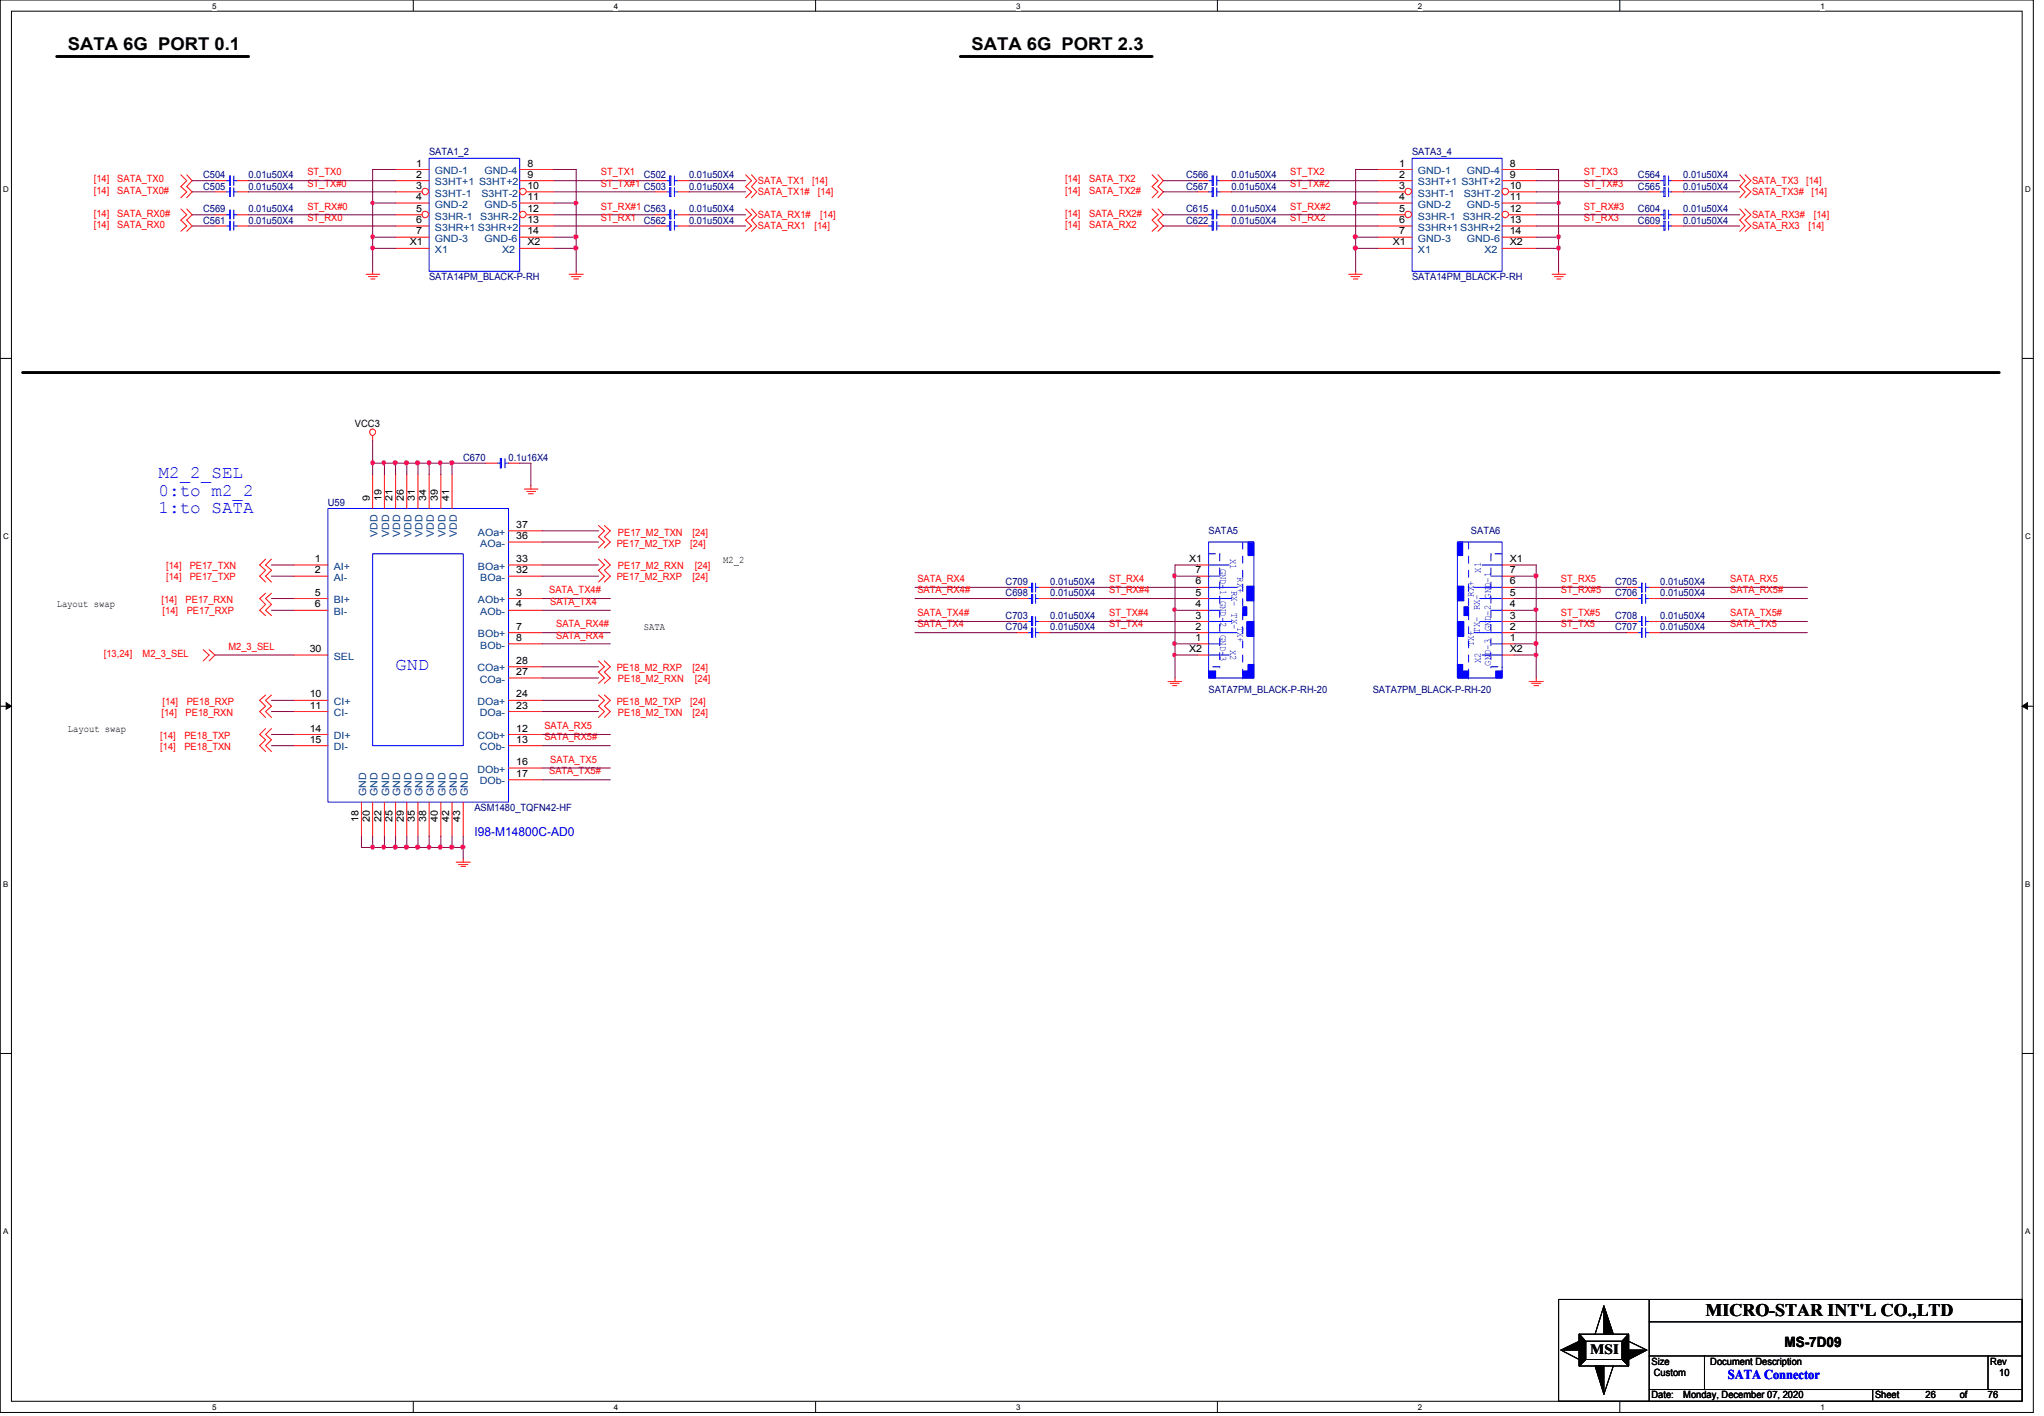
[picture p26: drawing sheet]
<svg xmlns="http://www.w3.org/2000/svg" width="294mm" height="204mm" viewBox="0 0 294 204" stroke-linecap="round" stroke-linejoin="round" font-family="sans-serif">
<defs><g id="words">
<g font-size="2.5">
<text x="9.8" y="7.2">SATA 6G PORT 0.1</text>
<text x="139.8" y="7.2">SATA 6G PORT 2.3</text>
<text x="245.5" y="189.3">MICRO-STAR INT'L CO.,LTD</text>
</g>
<g font-size="2.5" fill="#00f">
<text x="22.8" y="68.7">M2_2_SEL</text>
<text x="22.8" y="71.3">0:to m2_2</text>
<text x="22.8" y="73.8">1:to SATA</text>
<text x="56.9" y="96.4">GND</text>
</g>
<g font-size="2">
<text x="228.9" y="194.7">MSI</text>
<text x="256.8" y="193.7">MS-7D09</text>
</g>
<text font-size="1.9" fill="#00f" x="248.7" y="198.4">SATA Connector</text>
<text font-size="1.8" fill="#00f" x="68.3" y="120.2">I98-M14800C-AD0</text>
<g font-size="1.4">
<text x="59.9" y="24">1</text>
<text x="75.9" y="24">8</text>
<text x="201.4" y="24">1</text>
<text x="217.3" y="24">8</text>
<text x="59.9" y="25.6">2</text>
<text x="59.9" y="27.2">3</text>
<text x="59.9" y="28.8">4</text>
<text x="75.9" y="25.6">9</text>
<text x="75.9" y="27.2">10</text>
<text x="75.9" y="28.8">11</text>
<text x="201.4" y="25.6">2</text>
<text x="201.4" y="27.2">3</text>
<text x="201.4" y="28.8">4</text>
<text x="217.3" y="27.2">10</text>
<text x="217.3" y="28.8">11</text>
<text x="217.3" y="25.6">9</text>
<text x="59" y="35.3">X1</text>
<text x="59.9" y="30.5">5</text>
<text x="59.9" y="32.1">6</text>
<text x="59.9" y="33.7">7</text>
<text x="75.9" y="30.5">12</text>
<text x="75.9" y="32.1">13</text>
<text x="75.9" y="33.7">14</text>
<text x="75.9" y="35.3">X2</text>
<text x="200.4" y="35.3">X1</text>
<text x="201.4" y="30.5">5</text>
<text x="201.4" y="32.1">6</text>
<text x="201.4" y="33.7">7</text>
<text x="217.3" y="30.5">12</text>
<text x="217.3" y="32.1">13</text>
<text x="217.3" y="33.7">14</text>
<text x="217.3" y="35.3">X2</text>
<text x="51.1" y="61.4">VCC3</text>
<text x="53.2" y="72.1" transform="rotate(-90 53.2 72.1)">9</text>
<text x="54.9" y="72.1" transform="rotate(-90 54.9 72.1)">19</text>
<text x="56.5" y="72.1" transform="rotate(-90 56.5 72.1)">21</text>
<text x="58.1" y="72.1" transform="rotate(-90 58.1 72.1)">26</text>
<text x="59.7" y="72.1" transform="rotate(-90 59.7 72.1)">31</text>
<text x="61.3" y="72.1" transform="rotate(-90 61.3 72.1)">34</text>
<text x="63" y="72.1" transform="rotate(-90 63 72.1)">39</text>
<text x="64.6" y="72.1" transform="rotate(-90 64.6 72.1)">41</text>
<text x="74.3" y="77.6">36</text>
<text x="74.3" y="75.9">37</text>
<text x="45.3" y="80.9">1</text>
<text x="45.3" y="82.5">2</text>
<text x="74.3" y="82.5">32</text>
<text x="74.3" y="80.9">33</text>
<text x="104.1" y="80.9">M2_2</text>
<text x="171.2" y="80.9">X1</text>
<text x="172.1" y="82.5">7</text>
<text x="217.3" y="82.5">7</text>
<text x="217.3" y="80.9">X1</text>
<text x="8.2" y="87.4">Layout swap</text>
<text x="45.3" y="85.7">5</text>
<text x="45.3" y="87.4">6</text>
<text x="74.3" y="87.4">4</text>
<text x="74.3" y="85.7">3</text>
<text x="172.1" y="89">3</text>
<text x="172.1" y="87.4">4</text>
<text x="172.1" y="85.7">5</text>
<text x="172.1" y="84.1">6</text>
<text x="217.3" y="89">3</text>
<text x="217.3" y="87.4">4</text>
<text x="217.3" y="85.7">5</text>
<text x="217.3" y="84.1">6</text>
<text x="44.6" y="93.8">30</text>
<text x="74.3" y="92.2">8</text>
<text x="74.3" y="90.6">7</text>
<text x="74.3" y="95.5">28</text>
<text x="92.7" y="90.7">SATA</text>
<text x="171.2" y="93.8">X2</text>
<text x="172.1" y="92.2">1</text>
<text x="172.1" y="90.6">2</text>
<text x="217.3" y="92.2">1</text>
<text x="217.3" y="90.6">2</text>
<text x="217.3" y="93.8">X2</text>
<text x="44.6" y="100.3">10</text>
<text x="44.6" y="101.9">11</text>
<text x="74.3" y="97.1">27</text>
<text x="74.3" y="100.3">24</text>
<text x="74.3" y="101.9">23</text>
<text x="9.8" y="105.3">Layout swap</text>
<text x="44.6" y="105.2">14</text>
<text x="44.6" y="106.8">15</text>
<text x="74.3" y="105.2">12</text>
<text x="74.3" y="106.8">13</text>
<text x="74.3" y="110.1">16</text>
<text x="74.3" y="111.8">17</text>
<text x="51.6" y="118.2" transform="rotate(-90 51.6 118.2)">18</text>
<text x="53.2" y="118.2" transform="rotate(-90 53.2 118.2)">20</text>
<text x="54.9" y="118.2" transform="rotate(-90 54.9 118.2)">22</text>
<text x="56.5" y="118.2" transform="rotate(-90 56.5 118.2)">25</text>
<text x="58.1" y="118.2" transform="rotate(-90 58.1 118.2)">29</text>
<text x="59.7" y="118.2" transform="rotate(-90 59.7 118.2)">35</text>
<text x="61.3" y="118.2" transform="rotate(-90 61.3 118.2)">38</text>
<text x="63" y="118.2" transform="rotate(-90 63 118.2)">40</text>
<text x="64.6" y="118.2" transform="rotate(-90 64.6 118.2)">42</text>
<text x="66.2" y="118.2" transform="rotate(-90 66.2 118.2)">43</text>
<text x="237.7" y="196.3">Size</text>
<text x="238" y="198">Custom</text>
<text x="246.2" y="196.3">Document Description</text>
<text x="286.5" y="196.3">Rev</text>
<text x="287.7" y="198">10</text>
<text x="237.7" y="201.2">Date:</text>
<text x="242.3" y="201.2">Monday, December 07, 2020</text>
<text x="269.9" y="201.2">Sheet</text>
<text x="277.2" y="201.2">26</text>
<text x="282.1" y="201.2">of</text>
<text x="286.1" y="201.2">76</text>
</g>
<g font-size="1.4" fill="#000080">
<text x="61.8" y="22.4">SATA1_2</text>
<text x="203.2" y="22.4">SATA3_4</text>
<text x="29.2" y="25.7">C504</text>
<text x="29.2" y="27.3">C505</text>
<text x="35.8" y="25.7">0.01u50X4</text>
<text x="35.8" y="27.3">0.01u50X4</text>
<text x="92.7" y="25.7">C502</text>
<text x="92.7" y="27.3">C503</text>
<text x="99.2" y="25.7">0.01u50X4</text>
<text x="99.2" y="27.3">0.01u50X4</text>
<text x="170.7" y="25.7">C566</text>
<text x="170.7" y="27.3">C567</text>
<text x="177.2" y="25.7">0.01u50X4</text>
<text x="177.2" y="27.3">0.01u50X4</text>
<text x="235.8" y="25.7">C564</text>
<text x="235.8" y="27.3">C565</text>
<text x="242.3" y="25.7">0.01u50X4</text>
<text x="242.3" y="27.3">0.01u50X4</text>
<text x="29.2" y="30.5">C569</text>
<text x="29.2" y="32.2">C561</text>
<text x="35.8" y="30.5">0.01u50X4</text>
<text x="35.8" y="32.2">0.01u50X4</text>
<text x="92.7" y="32.2">C562</text>
<text x="99.2" y="30.5">0.01u50X4</text>
<text x="99.2" y="32.2">0.01u50X4</text>
<text x="170.7" y="32.2">C622</text>
<text x="170.7" y="30.5">C615</text>
<text x="177.2" y="32.2">0.01u50X4</text>
<text x="177.2" y="30.5">0.01u50X4</text>
<text x="235.8" y="30.5">C604</text>
<text x="235.8" y="32.2">C609</text>
<text x="242.3" y="30.5">0.01u50X4</text>
<text x="242.3" y="32.2">0.01u50X4</text>
<text x="61.8" y="40.3">SATA14PM_BLACK-P-RH</text>
<text x="203.2" y="40.3">SATA14PM_BLACK-P-RH</text>
<text x="66.7" y="66.3">C670</text>
<text x="73.2" y="66.3">0.1u16X4</text>
<text x="47.2" y="72.8">U59</text>
<text x="173.9" y="76.9">SATA5</text>
<text x="211.7" y="76.9">SATA6</text>
<text x="144.7" y="84.2">C709</text>
<text x="144.7" y="89.1">C703</text>
<text x="144.7" y="85.8">C698</text>
<text x="151.2" y="84.2">0.01u50X4</text>
<text x="151.2" y="89.1">0.01u50X4</text>
<text x="151.2" y="85.8">0.01u50X4</text>
<text x="232.4" y="89.1">C708</text>
<text x="232.4" y="85.8">C706</text>
<text x="232.4" y="84.2">C705</text>
<text x="239" y="89.1">0.01u50X4</text>
<text x="239" y="85.8">0.01u50X4</text>
<text x="239" y="84.2">0.01u50X4</text>
<text x="144.7" y="90.7">C704</text>
<text x="151.2" y="90.7">0.01u50X4</text>
<text x="232.4" y="90.7">C707</text>
<text x="239" y="90.7">0.01u50X4</text>
<text x="173.9" y="99.7">SATA7PM_BLACK-P-RH-20</text>
<text x="197.6" y="99.7">SATA7PM_BLACK-P-RH-20</text>
<text x="68.3" y="116.7">ASM1480_TQFN42-HF</text>
</g>
<g font-size="1.4" fill="#f00">
<text x="13.5" y="27.9">[14]</text>
<text x="13.5" y="26.2">[14]</text>
<text x="16.9" y="27.9">SATA_TX0#</text>
<text x="16.9" y="26.2">SATA_TX0</text>
<text x="44.2" y="26.8">ST_TX#0</text>
<text x="44.2" y="25.2">ST_TX0</text>
<text x="86.5" y="25.2">ST_TX1</text>
<text x="86.5" y="26.8">ST_TX#1</text>
<text x="109.1" y="26.4">SATA_TX1</text>
<text x="109.1" y="28.1">SATA_TX1#</text>
<text x="116.9" y="26.4">[14]</text>
<text x="117.7" y="28.1">[14]</text>
<text x="153.3" y="27.9">[14]</text>
<text x="153.3" y="26.2">[14]</text>
<text x="156.8" y="27.9">SATA_TX2#</text>
<text x="156.8" y="26.2">SATA_TX2</text>
<text x="185.7" y="26.8">ST_TX#2</text>
<text x="185.7" y="25.2">ST_TX2</text>
<text x="228" y="26.8">ST_TX#3</text>
<text x="228" y="25.2">ST_TX3</text>
<text x="252.2" y="26.4">SATA_TX3</text>
<text x="252.2" y="28.1">SATA_TX3#</text>
<text x="260" y="26.4">[14]</text>
<text x="260.7" y="28.1">[14]</text>
<text x="13.5" y="31.2">[14]</text>
<text x="13.5" y="32.8">[14]</text>
<text x="16.9" y="31.2">SATA_RX0#</text>
<text x="16.9" y="32.8">SATA_RX0</text>
<text x="44.2" y="31.7">ST_RX0</text>
<text x="44.2" y="30.1">ST_RX#0</text>
<text x="86.5" y="30.1">ST_RX#1 C563</text>
<text x="86.5" y="31.7">ST_RX1</text>
<text x="109.1" y="31.3">SATA_RX1#</text>
<text x="109.1" y="32.9">SATA_RX1</text>
<text x="117.2" y="32.9">[14]</text>
<text x="118.1" y="31.3">[14]</text>
<text x="153.3" y="31.2">[14]</text>
<text x="153.3" y="32.8">[14]</text>
<text x="156.8" y="31.2">SATA_RX2#</text>
<text x="156.8" y="32.8">SATA_RX2</text>
<text x="185.7" y="31.7">ST_RX2</text>
<text x="185.7" y="30.1">ST_RX#2</text>
<text x="228" y="31.7">ST_RX3</text>
<text x="228" y="30.1">ST_RX#3</text>
<text x="252.2" y="31.3">SATA_RX3#</text>
<text x="252.2" y="32.9">SATA_RX3</text>
<text x="260.3" y="32.9">[14]</text>
<text x="261.1" y="31.3">[14]</text>
<text x="88.9" y="77">PE17_M2_TXN</text>
<text x="99.7" y="77">[24]</text>
<text x="23.9" y="81.9">[14]</text>
<text x="23.9" y="83.5">[14]</text>
<text x="27.3" y="81.9">PE17_TXN</text>
<text x="27.3" y="83.5">PE17_TXP</text>
<text x="88.8" y="78.7">PE17_M2_TXP</text>
<text x="88.8" y="83.5">PE17_M2_RXP</text>
<text x="88.9" y="81.9">PE17_M2_RXN</text>
<text x="99.4" y="78.7">[24]</text>
<text x="99.7" y="83.5">[24]</text>
<text x="100" y="81.9">[24]</text>
<text x="132" y="83.7">SATA_RX4</text>
<text x="159.6" y="83.7">ST_RX4</text>
<text x="224.7" y="83.7">ST_RX5</text>
<text x="249" y="83.7">SATA_RX5</text>
<text x="23.2" y="86.8">[14]</text>
<text x="23.4" y="88.4">[14]</text>
<text x="26.7" y="86.8">PE17_RXN</text>
<text x="26.9" y="88.4">PE17_RXP</text>
<text x="79" y="85.3">SATA_TX4#</text>
<text x="79.2" y="87">SATA_TX4</text>
<text x="132" y="85.3">SATA_RX4#</text>
<text x="132" y="88.6">SATA_TX4#</text>
<text x="159.6" y="85.3">ST_RX#4</text>
<text x="159.6" y="88.6">ST_TX#4</text>
<text x="224.7" y="85.3">ST_RX#5</text>
<text x="224.7" y="88.6">ST_TX#5</text>
<text x="249" y="85.3">SATA_RX5#</text>
<text x="249" y="88.6">SATA_TX5#</text>
<text x="14.9" y="94.6">[13,24]</text>
<text x="20.5" y="94.6">M2_3_SEL</text>
<text x="32.9" y="93.5">M2_3_SEL</text>
<text x="80" y="90.3">SATA_RX4#</text>
<text x="80" y="91.9">SATA_RX4</text>
<text x="132" y="90.3">SATA_TX4</text>
<text x="159.6" y="90.3">ST_TX4</text>
<text x="224.7" y="90.3">ST_TX5</text>
<text x="249" y="90.3">SATA_TX5</text>
<text x="23.4" y="101.4">[14]</text>
<text x="26.9" y="101.4">PE18_RXP</text>
<text x="88.8" y="101.4">PE18_M2_TXP</text>
<text x="88.8" y="96.5">PE18_M2_RXP</text>
<text x="88.9" y="98.1">PE18_M2_RXN</text>
<text x="99.4" y="101.4">[24]</text>
<text x="99.7" y="96.5">[24]</text>
<text x="100" y="98.1">[24]</text>
<text x="23.1" y="107.9">[14]</text>
<text x="23.1" y="106.3">[14]</text>
<text x="23.2" y="103">[14]</text>
<text x="26.5" y="107.9">PE18_TXN</text>
<text x="26.5" y="106.3">PE18_TXP</text>
<text x="26.7" y="103">PE18_RXN</text>
<text x="78.4" y="106.5">SATA_RX5#</text>
<text x="78.4" y="104.9">SATA_RX5</text>
<text x="88.9" y="103">PE18_M2_TXN</text>
<text x="99.7" y="103">[24]</text>
<text x="79" y="111.4">SATA_TX5#</text>
<text x="79.2" y="109.7">SATA_TX5</text>
</g>
<g font-size="1.4" fill="#004080">
<text x="62.6" y="25.1">GND-1</text>
<text x="62.6" y="26.7">S3HT+1 S3HT+2</text>
<text x="62.6" y="28.3">S3HT-1</text>
<text x="62.6" y="29.9">GND-2</text>
<text x="69.3" y="28.3">S3HT-2</text>
<text x="69.7" y="25.1">GND-4</text>
<text x="69.7" y="29.9">GND-5</text>
<text x="204.1" y="25.1">GND-1</text>
<text x="204.1" y="26.7">S3HT+1 S3HT+2</text>
<text x="204.1" y="28.3">S3HT-1</text>
<text x="204.1" y="29.9">GND-2</text>
<text x="210.7" y="28.3">S3HT-2</text>
<text x="211.1" y="25.1">GND-4</text>
<text x="211.1" y="29.9">GND-5</text>
<text x="62.6" y="31.6">S3HR-1</text>
<text x="62.6" y="33.2">S3HR+1 S3HR+2</text>
<text x="62.6" y="34.8">GND-3</text>
<text x="69.1" y="31.6">S3HR-2</text>
<text x="69.7" y="34.8">GND-6</text>
<text x="204.1" y="31.6">S3HR-1 S3HR-2</text>
<text x="204.1" y="33.2">S3HR+1 S3HR+2</text>
<text x="204.1" y="34.8">GND-3</text>
<text x="211.1" y="34.8">GND-6</text>
<text x="62.6" y="36.4">X1</text>
<text x="72.3" y="36.4">X2</text>
<text x="204.1" y="36.4">X1</text>
<text x="213.7" y="36.4">X2</text>
<text x="54.3" y="77.2" transform="rotate(-90 54.3 77.2)">VDD</text>
<text x="56" y="77.2" transform="rotate(-90 56 77.2)">VDD</text>
<text x="57.6" y="77.2" transform="rotate(-90 57.6 77.2)">VDD</text>
<text x="59.2" y="77.2" transform="rotate(-90 59.2 77.2)">VDD</text>
<text x="60.8" y="77.2" transform="rotate(-90 60.8 77.2)">VDD</text>
<text x="62.4" y="77.2" transform="rotate(-90 62.4 77.2)">VDD</text>
<text x="64.1" y="77.2" transform="rotate(-90 64.1 77.2)">VDD</text>
<text x="65.7" y="77.2" transform="rotate(-90 65.7 77.2)">VDD</text>
<text x="68.8" y="77">AOa+</text>
<text x="48" y="82">AI+</text>
<text x="48" y="83.6">AI-</text>
<text x="68.8" y="82">BOa+</text>
<text x="69.1" y="78.7">AOa-</text>
<text x="69.1" y="83.6">BOa-</text>
<text x="48" y="86.8">BI+</text>
<text x="48" y="88.5">BI-</text>
<text x="68.8" y="86.8">AOb+</text>
<text x="69.1" y="88.5">AOb-</text>
<text x="48" y="94.9">SEL</text>
<text x="68.8" y="91.7">BOb+</text>
<text x="69.1" y="93.3">BOb-</text>
<text x="48" y="101.4">CI+</text>
<text x="68.7" y="96.6">COa+</text>
<text x="68.7" y="101.4">DOa+</text>
<text x="69" y="98.2">COa-</text>
<text x="48" y="103">CI-</text>
<text x="48" y="106.3">DI+</text>
<text x="48" y="107.9">DI-</text>
<text x="68.7" y="106.3">COb+</text>
<text x="69" y="107.9">COb-</text>
<text x="69" y="103">DOa-</text>
<text x="68.7" y="111.2">DOb+</text>
<text x="69" y="112.9">DOb-</text>
<text x="52.7" y="114.6" transform="rotate(-90 52.7 114.6)">GND</text>
<text x="54.3" y="114.6" transform="rotate(-90 54.3 114.6)">GND</text>
<text x="56" y="114.6" transform="rotate(-90 56 114.6)">GND</text>
<text x="57.6" y="114.6" transform="rotate(-90 57.6 114.6)">GND</text>
<text x="59.2" y="114.6" transform="rotate(-90 59.2 114.6)">GND</text>
<text x="60.8" y="114.6" transform="rotate(-90 60.8 114.6)">GND</text>
<text x="62.4" y="114.6" transform="rotate(-90 62.4 114.6)">GND</text>
<text x="64.1" y="114.6" transform="rotate(-90 64.1 114.6)">GND</text>
<text x="65.7" y="114.6" transform="rotate(-90 65.7 114.6)">GND</text>
<text x="67.3" y="114.6" transform="rotate(-90 67.3 114.6)">GND</text>
</g>
<g font-size="1.4" fill="#00f">
<text x="175.6" y="81.8" transform="rotate(90 175.6 81.8)">GND-1</text>
<text x="177.1" y="80.4" transform="rotate(90 177.1 80.4)">X1</text>
<text x="178.1" y="83.1" transform="rotate(90 178.1 83.1)">RX+</text>
<text x="213.1" y="82.4" transform="rotate(-90 213.1 82.4)">X1</text>
<text x="175.6" y="86.4" transform="rotate(90 175.6 86.4)">GND-2</text>
<text x="177.2" y="85" transform="rotate(90 177.2 85)">RX- TX-</text>
<text x="212.1" y="85.9" transform="rotate(-90 212.1 85.9)">RX+</text>
<text x="175.6" y="91.4" transform="rotate(90 175.6 91.4)">GND-3</text>
<text x="177.1" y="93.5" transform="rotate(90 177.1 93.5)">X2</text>
<text x="178.1" y="90.2" transform="rotate(90 178.1 90.2)">TX+</text>
<text x="212.1" y="93" transform="rotate(-90 212.1 93)">TX+</text>
<text x="213" y="91" transform="rotate(-90 213 91)">TX- RX-</text>
<text x="213.1" y="95.4" transform="rotate(-90 213.1 95.4)">X2</text>
<text x="214.6" y="95.8" transform="rotate(-90 214.6 95.8)">GND-3</text>
<text x="214.6" y="90.8" transform="rotate(-90 214.6 90.8)">GND-2 GND-1</text>
</g>
<g font-size="1.1">
<text x="30.5" y="1.3">5</text>
<text x="88.3" y="1.3">4</text>
<text x="146.3" y="1.3">3</text>
<text x="204.1" y="1.3">2</text>
<text x="262" y="1.3">1</text>
<text x=".5" y="27.6">D</text>
<text x="291.5" y="27.6">D</text>
<text x=".5" y="77.6">C</text>
<text x="291.5" y="77.6">C</text>
<text x=".5" y="127.6">B</text>
<text x="291.5" y="127.6">B</text>
<text x=".5" y="177.5">A</text>
<text x="291.5" y="177.5">A</text>
<text x="30.5" y="202.9">5</text>
<text x="88.3" y="202.9">4</text>
<text x="146.3" y="202.9">3</text>
<text x="204.1" y="202.9">2</text>
<text x="262" y="202.9">1</text>
</g>
</g></defs>
<path d="M0 0h292.7v203.2h-292.7zM1.6 1.6h289.4v200h-289.4z" fill="none" stroke="#000" stroke-width=".14"/>
<g fill="#fff">
<path d="M30.5 .3h.6v1.2h-.6z"/>
<path d="M30.5 201.9h.6v1.2h-.6z"/>
</g>
<path d="M59.5 0v1.6M59.5 201.6v1.6" fill="none" stroke="#000" stroke-width=".14"/>
<g fill="#fff">
<path d="M88.3 .3h.6v1.2h-.6z"/>
<path d="M88.3 201.9h.6v1.2h-.6z"/>
</g>
<path d="M117.4 0v1.6M117.4 201.6v1.6" fill="none" stroke="#000" stroke-width=".14"/>
<g fill="#fff">
<path d="M146.3 .3h.6v1.2h-.6z"/>
<path d="M146.3 201.9h.6v1.2h-.6z"/>
</g>
<path d="M175.2 0v1.6M175.2 201.6v1.6" fill="none" stroke="#000" stroke-width=".14"/>
<g fill="#fff">
<path d="M204.1 .3h.6v1.2h-.6z"/>
<path d="M204.1 201.9h.6v1.2h-.6z"/>
</g>
<path d="M233.1 0v1.6M233.1 201.6v1.6" fill="none" stroke="#000" stroke-width=".14"/>
<g fill="#fff">
<path d="M262 .3h.6v1.2h-.6z"/>
<path d="M262 201.9h.6v1.2h-.6z"/>
<path d="M.5 26.6h.7v1.3h-.7z"/>
<path d="M291.5 26.6h.7v1.3h-.7z"/>
<path d="M.5 76.5h.7v1.3h-.7z"/>
<path d="M291.5 76.5h.7v1.3h-.7z"/>
</g>
<path d="M0 51.6h1.6M291 51.6h1.7" fill="none" stroke="#000" stroke-width=".14"/>
<g fill="#fff">
<path d="M.5 126.6h.6v1.2h-.6z"/>
<path d="M291.5 126.6h.6v1.2h-.6z"/>
</g>
<path d="M0 101.6h1.6M.9 101.1l.7 .5-.7 .4zM291 101.6h1.7M291 101.6l.8-.5v.9z" fill="none" stroke="#000" stroke-width=".14"/>
<path d="M.9 101.1l.7 .5-.7 .4zM291 101.6l.8-.5v.9z" fill="#000"/>
<g fill="#fff">
<path d="M.5 176.5h.6v1.3h-.6z"/>
<path d="M291.5 176.5h.6v1.3h-.6z"/>
</g>
<g fill="none" stroke="#000" stroke-width=".14">
<path d="M0 151.6h1.6M291 151.6h1.7M224.3 186.9h66.7v14.7h-66.7zM224.7 194.2l2.6-1.2v1.2zM224.7 194.2l2.6 1.4M227.3 191.9l.9 1.1v2.6l-.9 .9zM227.3 191.9l.9 1.1M227.3 191.9h7.1v4.6h-7.1zM228.2 195.6l-.9 .9M228.2 193h5.3v2.6h-5.3zM229.6 196.5h1.2v4.1zM230.8 187.9l1.4 4h-1.4z"/>
<path d="M230.8 187.9l-1.2 4M232.2 196.5l-1.4 4.1M233.5 195.6l.9 .9M234.4 193l2.6 1.2M234.4 194.2h2.6l-2.6 1.4zM234.4 191.9v4.6l-.9-.9v-2.6zM234.4 191.9l-.9 1.1M237.4 199.9h53.6M237.4 195.1h53.6M237.4 190.2h53.6M237.4 186.9v14.7M245.3 195.1v4.8"/>
<path d="M269.5 199.9v1.7M286.1 195.1v4.8"/>
</g>
<path d="M8.2 8.1h27.6M138.2 8.1h27.6M3.3 53.6h284.4" fill="none" stroke="#000" stroke-width=".42"/>
<g fill="none" stroke="#f00" stroke-width=".14">
<path d="M26 30.1l.9 .8-.9 .8 .9 .8-.9 .8M26 25.1l.9 .9-.9 .8 .9 .8-.9 .8M26.9 30.1l.7 .8-.7 .8 .7 .8-.7 .8M26.9 25.1l.7 .9-.7 .8 .7 .8-.7 .8M30.9 30.9h1.7M34.2 30.9h1.6M52.7 39.5h2M53 39.8h1.3M53.6 39v.5M81.9 39.5h2M82.3 39.8h1.3M82.9 39v.5"/>
<path d="M107.3 30.1l.9 .8-.9 .8 .9 .8-.9 .8M107.3 25.1l.9 .9-.9 .8 .9 .8-.9 .8M108.2 30.1l.7 .8-.7 .8 .7 .8-.7 .8M108.2 25.1l.7 .9-.7 .8 .7 .8-.7 .8M165.8 25.1l.9 .9-.9 .8 .9 .8-.9 .8M165.8 30.1l.9 .8-.9 .8 .9 .8-.9 .8M166.7 25.1l.7 .9-.7 .8 .7 .8-.7 .8M166.7 30.1l.7 .8-.7 .8 .7 .8-.7 .8M172.3 32.5h1.6M175.6 32.5h1.7M194.1 39.5h1.9M194.4 39.8h1.3"/>
<path d="M195.1 39v.5M198.3 24.4h4.9M198.3 26h4.9M223.4 39.5h1.9M223.7 39.8h1.3M224.3 39v.5M250.4 30.1l.8 .8-.8 .8 .8 .8-.8 .8M250.4 25.1l.8 .9-.8 .8 .8 .8-.8 .8M251.2 30.1l.8 .8-.8 .8 .8 .8-.8 .8M251.2 25.1l.8 .9-.8 .8 .8 .8-.8 .8M53.4 40.1h.6M82.6 40.1h.7"/>
<path d="M194.8 40.1h.7M224.1 40.1h.6M53.6 62.7v.7M75.5 70.4h1.9M75.8 70.7h1.3M76.1 71h.6M76.4 69.9v.5M86.1 75.6l.9 .8-.9 .8 .9 .8-.9 .8M87 75.6l.8 .8-.8 .8 .8 .8-.8 .8M29.2 93.5l.9 .7-.9 .9M30.1 93.5l.8 .7-.8 .9M38.2 100l-.8 .8 .8 .8-.8 .8 .8 .8"/>
<path d="M38.2 80.4l-.8 .9 .8 .7-.8 .9 .8 .8M38.2 85.3l-.8 .8 .8 .9-.8 .8 .8 .8M39.1 100l-.9 .8 .9 .8-.9 .8 .9 .8M39.1 80.4l-.9 .9 .9 .7-.9 .9 .9 .8M39.1 85.3l-.9 .8 .9 .9-.9 .8 .9 .8M86.1 100l.9 .8-.9 .8 .9 .8-.9 .8M86.1 95.1l.9 .8-.9 .8 .9 .8-.9 .8M86.1 80.4l.9 .9-.9 .7 .9 .9-.9 .8M87 100l.8 .8-.8 .8 .8 .8-.8 .8M87 95.1l.8 .8-.8 .8 .8 .8-.8 .8M87 80.4l.8 .9-.8 .7 .8 .9-.8 .8M168.1 98h2"/>
<path d="M168.4 98.3h1.3M168.8 98.6h.6M169.1 97.5v.5M220.1 98h2M220.4 98.3h1.4M220.8 98.6h.6M221.1 97.5v.5M38.2 104.8l-.8 .9 .8 .7-.8 .9 .8 .8M39.1 104.8l-.9 .9 .9 .7-.9 .9 .9 .8M65.7 124h2M66 124.4h1.4M66.3 124.6h.7"/>
<path d="M66.7 123.5v.5"/>
<circle cx="53.6" cy="62.2" r=".45"/>
</g>
<g fill="#000">
<path d="M224.7 194.2l2.6-1.2v1.2zM230.8 187.9l1.4 4h-1.4zM234.4 194.2h2.6l-2.6 1.4zM229.6 196.5h1.2v4.1z"/>
<path d="M227.3 191.9l.9 1.1v2.6l-.9 .9z" fill-rule="evenodd"/>
<path d="M227.3 191.9l.9 1.1v2.6l-.9 .9z" fill-rule="evenodd"/>
<path d="M227.3 191.9l.9 1.1v2.6l-.9 .9z" fill-rule="evenodd"/>
<path d="M234.4 191.9v4.6l-.9-.9v-2.6z" fill-rule="evenodd"/>
<path d="M234.4 191.9v4.6l-.9-.9v-2.6z" fill-rule="evenodd"/>
<path d="M234.4 191.9v4.6l-.9-.9v-2.6z" fill-rule="evenodd"/>
</g>
<path d="M32.6 30.9h.5M33.1 30.2v1.3zM33.7 30.2v1.3M33.7 30.9h.5M173.9 32.5h.6M174.5 31.8h.1v1.3h-.1zM175.1 31.8v1.3M175.1 32.5h.5M203.2 22.8h13v16.2h-13z" fill="none" stroke="#00f" stroke-width=".14"/>
<circle cx="202.7" cy="27.5" r=".48" fill="#fff"/>
<g fill="none" stroke="#f00" stroke-width=".14">
<path d="M198.3 29.2h4.9M198.3 27.6h3.9"/>
<circle cx="202.7" cy="27.5" r=".48"/>
</g>
<circle cx="202.7" cy="30.9" r=".48" fill="#fff"/>
<g fill="none" stroke="#f00" stroke-width=".14">
<path d="M198.3 32.5h4.9M198.3 34.1h4.9M198.3 35.7h4.9M198.3 30.9h3.9M216.2 24.4h4.9M216.2 26h4.9"/>
<circle cx="202.7" cy="30.9" r=".48"/>
</g>
<circle cx="216.7" cy="27.5" r=".48" fill="#fff"/>
<g fill="none" stroke="#f00" stroke-width=".14">
<path d="M216.2 29.2h4.9M217.2 27.6h3.9"/>
<circle cx="216.7" cy="27.5" r=".48"/>
</g>
<circle cx="216.7" cy="30.9" r=".48" fill="#fff"/>
<g fill="none" stroke="#f00" stroke-width=".14">
<path d="M30.9 26h1.7M34.2 26h1.6M216.2 32.5h4.9M216.2 34.1h4.9M216.2 35.7h4.9M217.2 30.9h3.9M237.4 30.9h1.6M240.6 30.9h1.7M146.3 84.5h1.7M146.3 89.4h1.7M149.6 84.5h1.6M149.6 89.4h1.6"/>
<path d="M234.1 89.4h1.7M234.1 86.1h1.7M237.4 89.4h1.6M237.4 86.1h1.6"/>
<circle cx="216.7" cy="30.9" r=".48"/>
</g>
<g fill="none" stroke="#00f" stroke-width=".14">
<path d="M32.6 26h.5M33.1 25.3v1.4zM33.7 25.3v1.4M33.7 26h.5M239 30.9h.5M239.5 30.2h.2v1.3h-.2zM240.2 30.2v1.3M240.2 30.9h.4M209.8 78h6.4v19.5h-6.4zM148 84.5h.5M148 89.4h.5M148.5 83.9h.1v1.3h-.1z"/>
<path d="M148.5 88.7h.1v1.3h-.1zM149.1 83.9v1.3M149.1 84.5h.5M149.1 88.7v1.3M149.1 89.4h.5M212.1 84.5h4.1M212.1 91h4.1M213 86.1h3.2M213 89.4h3.2M213.3 94.2h2.9M213.3 81.3h2.9M214.6 82.9h1.6"/>
<path d="M214.6 87.8h1.6M214.6 92.6h1.6M235.8 89.4h.5M235.8 86.1h.5M236.3 88.7v1.3zM236.3 85.5v1.3zM236.9 88.7v1.3M236.9 89.4h.5M236.9 85.5v1.3M236.9 86.1h.5"/>
</g>
<path d="M211.4 78v19.5M211.4 97.5h.1" fill="none" stroke="#fff" stroke-width=".14" stroke-dasharray="1 1 1 1 1 1 1 1"/>
<path d="M211.4 78v19.5M211.4 97.5h.1" fill="none" stroke="#00f" stroke-width=".14" stroke-dasharray="1 1 1 1 1 1 1 1"/>
<path d="M215.4 96.6h.8v.9h-.8z" fill="#00f"/>
<path d="M215.3 96.5h.9v1h-.9z" fill="none" stroke="#00f" stroke-width=".14"/>
<path d="M210.6 96.6h.8v.9h-.8z" fill="#00f"/>
<path d="M210.5 96.5h.9v1h-.9z" fill="none" stroke="#00f" stroke-width=".14"/>
<path d="M209.8 95.7h.7v1.8h-.7z" fill="#00f"/>
<path d="M209.8 95.6h.7v1.9h-.7z" fill="none" stroke="#00f" stroke-width=".14"/>
<path d="M209.8 78.1h.7v1.8h-.7z" fill="#00f"/>
<path d="M209.8 78h.7v1.9h-.7z" fill="none" stroke="#00f" stroke-width=".14"/>
<path d="M210.8 87.4h.6v1.2h-.6z" fill="#00f"/>
<path d="M210.7 87.3h.7v1.3h-.7z" fill="none" stroke="#00f" stroke-width=".14"/>
<path d="M214.6 79.7h.1M214.6 79.7v16.2M216.2 79.7h-1.6M214.6 95.9h.1M214.6 95.9h1.6M216.2 95.9h.1" fill="none" stroke="#fff" stroke-width=".14" stroke-dasharray="1 1 1 1 1 1 1 1"/>
<path d="M214.6 79.7h.1M214.6 79.7v16.2M216.2 79.7h-1.6M214.6 95.9h.1M214.6 95.9h1.6M216.2 95.9h.1" fill="none" stroke="#00f" stroke-width=".14" stroke-dasharray="1 1 1 1 1 1 1 1"/>
<path d="M209.8 84.4h.9v2h-.9z" fill="#00f"/>
<path d="M209.8 84.3h.9v2.1h-.9z" fill="none" stroke="#00f" stroke-width=".14"/>
<path d="M209.8 89.5h.9v2h-.9z" fill="#00f"/>
<g fill="none" stroke="#00f" stroke-width=".14">
<path d="M32.6 32.5h.5M32.6 27.6h.5M33.1 31.8v1.3zM33.1 27v1.3zM33.7 31.8v1.3M33.7 32.5h.5M33.7 27v1.3M33.7 27.6h.5M96 30.9h.4M96 26h.4M96 27.6h.4M96 32.5h.4"/>
<path d="M96.4 30.2h.2v1.3h-.2zM96.4 25.3h.2v1.4h-.2zM96.4 27h.2v1.3h-.2zM96.4 31.8h.2v1.3h-.2zM97.1 30.2v1.3M97.1 30.9h.5M97.1 25.3v1.4M97.1 26h.5M97.1 27v1.3M97.1 27.6h.5M97.1 31.8v1.3M97.1 32.5h.5"/>
<path d="M173.9 26h.6M173.9 30.9h.6M174.5 25.3h.1v1.4h-.1zM174.5 30.2h.1v1.3h-.1zM175.1 25.3v1.4M175.1 26h.5M175.1 30.2v1.3M175.1 30.9h.5M239 32.5h.5M239 26h.5M239.5 31.8h.2v1.3h-.2zM239.5 25.3h.2v1.4h-.2z"/>
<path d="M240.2 31.8v1.3M240.2 32.5h.4M240.2 25.3v1.4M240.2 26h.4M47.2 73.2h26v42.2h-26zM53.6 79.7h13.1v27.6h-13.1zM71.6 66.6h.4M72 66h.2v1.3h-.2zM72.7 66v1.3M72.7 66.6h.5M173.9 78h6.6v19.5h-6.6zM148 86.1h.5"/>
<path d="M148 91h.5M148.5 85.5h.1v1.3h-.1zM148.5 90.3h.1v1.4h-.1zM149.1 85.5v1.3M149.1 86.1h.5M149.1 90.3v1.4M149.1 91h.5M173.9 84.5h4.1M173.9 86.1h3.4M173.9 82.9h1.7M173.9 87.8h1.7M173.9 89.4h3.4"/>
<path d="M173.9 91h4.1M173.9 92.6h1.7M173.9 94.2h3M173.9 81.3h3M209.8 89.4h.9v2.1h-.9zM235.8 91h.5M235.8 84.5h.5M236.3 90.3v1.4zM236.3 83.9v1.3zM236.9 90.3v1.4M236.9 91h.5M236.9 83.9v1.3"/>
<path d="M236.9 84.5h.5"/>
</g>
<g fill="none" stroke="#f00" stroke-width=".14">
<path d="M30.9 32.5h1.7M30.9 27.6h1.7M34.2 32.5h1.6M34.2 27.6h1.6M94.3 30.9h1.7M94.3 26h1.7M94.3 27.6h1.7M94.3 32.5h1.7M97.6 30.9h1.6M97.6 26h1.6M97.6 27.6h1.6M97.6 32.5h1.6"/>
<path d="M172.3 26h1.6M172.3 30.9h1.6M175.6 26h1.7M175.6 30.9h1.7M237.4 32.5h1.6M237.4 26h1.6M240.6 32.5h1.7M240.6 26h1.7M53.6 68.2v5M55.3 68.2v5M56.9 68.2v5M58.5 68.2v5"/>
<path d="M60.2 68.2v5M61.8 68.2v5M63.5 68.2v5M65.1 68.2v5M69.9 66.6h1.7M73.2 76.4h4.8M73.2 78h4.8M73.2 66.6h1.6M42.3 81.3h4.9M42.3 82.9h4.9M42.3 86.1h4.9M42.3 87.8h4.9"/>
<path d="M42.3 94.2h4.9M73.2 86.1h4.8M73.2 87.8h4.8M73.2 81.3h4.8M73.2 82.9h4.8M73.2 91h4.8M73.2 92.6h4.8M73.2 95.9h4.8M73.2 97.5h4.8M146.3 86.1h1.7M146.3 91h1.7M149.6 86.1h1.6"/>
<path d="M149.6 91h1.6M216.2 92.6h1.7M216.2 91h1.7M216.2 89.4h1.7M216.2 87.8h1.7M216.2 86.1h1.7M216.2 84.5h1.7M216.2 82.9h1.7M216.2 94.2h1.7M216.2 81.3h1.7M234.1 91h1.7M234.1 84.5h1.7"/>
<path d="M237.4 91h1.6M237.4 84.5h1.6M42.3 100.8h4.9M42.3 102.4h4.9M42.3 105.7h4.9M42.3 107.3h4.9M52 115.4v4.9M53.6 115.4v4.9M55.3 115.4v4.9M56.9 115.4v4.9M58.5 115.4v4.9M60.2 115.4v4.9"/>
<path d="M61.8 115.4v4.9M63.5 115.4v4.9M65.1 115.4v4.9M66.7 115.4v4.9M73.2 105.7h4.8M73.2 107.3h4.8M73.2 100.8h4.8M73.2 102.4h4.8M73.2 110.5h4.8M73.2 112.2h4.8"/>
</g>
<path d="M178.9 78v19.5M178.9 97.5h.1" fill="none" stroke="#fff" stroke-width=".14" stroke-dasharray="1 1 1 1 1 1 1 1"/>
<path d="M178.9 78v19.5M178.9 97.5h.1" fill="none" stroke="#00f" stroke-width=".14" stroke-dasharray="1 1 1 1 1 1 1 1"/>
<path d="M174 96.6h1v.9h-1z" fill="#00f"/>
<path d="M173.9 96.5h1.1v1h-1.1z" fill="none" stroke="#00f" stroke-width=".14"/>
<path d="M178.9 96.6h.7v.9h-.7z" fill="#00f"/>
<path d="M178.9 96.5h.7v1h-.7z" fill="none" stroke="#00f" stroke-width=".14"/>
<path d="M179.7 95.7h.8v1.8h-.8z" fill="#00f"/>
<path d="M179.6 95.6h.9v1.9h-.9z" fill="none" stroke="#00f" stroke-width=".14"/>
<path d="M179.7 78.1h.8v1.8h-.8z" fill="#00f"/>
<path d="M179.6 78h.9v1.9h-.9z" fill="none" stroke="#00f" stroke-width=".14"/>
<path d="M178.9 87.4h.6v1.2h-.6z" fill="#00f"/>
<path d="M178.9 87.3h.6v1.3h-.6z" fill="none" stroke="#00f" stroke-width=".14"/>
<path d="M173.9 79.7h1.7M175.6 79.7h.1M175.6 79.7v16.2M173.9 95.9h.1M175.6 95.9h.1M175.6 95.9h-1.7" fill="none" stroke="#fff" stroke-width=".14" stroke-dasharray="1 1 1 1 1 1 1 1"/>
<path d="M173.9 79.7h1.7M175.6 79.7h.1M175.6 79.7v16.2M173.9 95.9h.1M175.6 95.9h.1M175.6 95.9h-1.7" fill="none" stroke="#00f" stroke-width=".14" stroke-dasharray="1 1 1 1 1 1 1 1"/>
<path d="M179.5 84.4h1v2h-1z" fill="#00f"/>
<path d="M179.5 84.3h1v2.1h-1z" fill="none" stroke="#00f" stroke-width=".14"/>
<path d="M179.5 89.5h1v2h-1z" fill="#00f"/>
<path d="M61.8 22.8h13v16.2h-13zM173.9 27.6h.6M174.5 27h.1v1.3h-.1zM175.1 27v1.3M175.1 27.6h.5M239 27.6h.5M239.5 27h.2v1.3h-.2zM240.2 27v1.3M240.2 27.6h.4M179.5 89.4h1v2.1h-1z" fill="none" stroke="#00f" stroke-width=".14"/>
<g fill="none" stroke="#f00" stroke-width=".14">
<path d="M56.9 24.4h4.9M56.9 26h4.9M172.3 27.6h1.6M175.6 27.6h1.7M237.4 27.6h1.6M240.6 27.6h1.7M172.3 92.6h1.6M172.3 91h1.6M172.3 89.4h1.6M172.3 87.8h1.6M172.3 86.1h1.6M172.3 84.5h1.6"/>
<path d="M172.3 82.9h1.6M172.3 94.2h1.6M172.3 81.3h1.6"/>
</g>
<circle cx="61.2" cy="27.5" r=".48" fill="#fff"/>
<g fill="none" stroke="#f00" stroke-width=".14">
<path d="M56.9 29.2h4.9M56.9 27.6h3.8"/>
<circle cx="61.2" cy="27.5" r=".48"/>
</g>
<circle cx="61.2" cy="30.9" r=".48" fill="#fff"/>
<g fill="none" stroke="#f00" stroke-width=".14">
<path d="M56.9 32.5h4.9M56.9 34.1h4.9M56.9 35.7h4.9M56.9 30.9h3.8M74.8 24.4h4.9M74.8 26h4.9"/>
<circle cx="61.2" cy="30.9" r=".48"/>
</g>
<circle cx="75.3" cy="27.5" r=".48" fill="#fff"/>
<g fill="none" stroke="#f00" stroke-width=".14">
<path d="M74.8 29.2h4.9M75.8 27.6h3.9"/>
<circle cx="75.3" cy="27.5" r=".48"/>
</g>
<circle cx="75.3" cy="30.9" r=".48" fill="#fff"/>
<g fill="none" stroke="#f00" stroke-width=".14">
<path d="M74.8 32.5h4.9M74.8 34.1h4.9M74.8 35.7h4.9M75.8 30.9h3.9"/>
<circle cx="75.3" cy="30.9" r=".48"/>
</g>
<path d="M177.3 27.6h21M198.3 29.2h-3.2v4.9h3.2" fill="none" stroke="#800040" stroke-width=".14"/>
<circle cx="195.1" cy="34.1" r=".31" fill="#f0f"/>
<circle cx="195.1" cy="34.1" r=".31" fill="none" stroke="#f0f" stroke-width=".14"/>
<path d="M195.1 35.7v3.3" fill="none" stroke="#800040" stroke-width=".14"/>
<circle cx="195.1" cy="35.7" r=".31" fill="#f0f"/>
<circle cx="195.1" cy="35.7" r=".31" fill="none" stroke="#f0f" stroke-width=".14"/>
<path d="M195.1 35.7h3.2M198.3 24.4h-3.2v4.8M221.1 34.1h3.2M221.1 24.4h3.2" fill="none" stroke="#800040" stroke-width=".14"/>
<circle cx="195.1" cy="29.2" r=".28" fill="#f0f"/>
<circle cx="195.1" cy="29.2" r=".28" fill="none" stroke="#f0f" stroke-width=".14"/>
<path d="M224.3 29.2v4.9" fill="none" stroke="#800040" stroke-width=".14"/>
<circle cx="224.3" cy="34.1" r=".28" fill="#f0f"/>
<circle cx="224.3" cy="34.1" r=".28" fill="none" stroke="#f0f" stroke-width=".14"/>
<path d="M195.1 34.1v1.6M221.1 35.7h3.2M224.3 34.1v4.9" fill="none" stroke="#800040" stroke-width=".14"/>
<circle cx="224.3" cy="35.7" r=".28" fill="#f0f"/>
<circle cx="224.3" cy="35.7" r=".28" fill="none" stroke="#f0f" stroke-width=".14"/>
<path d="M177.3 32.5h21M177.3 30.9h21M224.3 24.4v4.8h-3.2M242.3 27.6h8.1M242.3 30.9h8.1M242.3 26h8.1M242.3 32.5h8.1" fill="none" stroke="#800040" stroke-width=".14"/>
<path d="M224.1 29.1l.2-.1 .3 .2-.3 .3-.2-.1z" fill-rule="evenodd" fill="#f0f"/>
<path d="M224.1 29.1l.2-.1 .3 .2-.3 .3-.2-.1z" fill="none" stroke="#f0f" stroke-width=".14"/>
<path d="M56.9 29.2h-3.3v4.9h3.3M167.4 32.5h4.9M167.4 27.6h4.9M167.4 26h4.9M167.4 30.9h4.9M177.3 26h21M221.1 27.6h16.3M221.1 32.5h16.3M221.1 30.9h16.3M221.1 26h16.3" fill="none" stroke="#800040" stroke-width=".14"/>
<circle cx="53.6" cy="34.1" r=".28" fill="#f0f"/>
<circle cx="53.6" cy="34.1" r=".28" fill="none" stroke="#f0f" stroke-width=".14"/>
<path d="M56.9 35.7h-3.3v3.3" fill="none" stroke="#800040" stroke-width=".14"/>
<circle cx="53.6" cy="35.7" r=".28" fill="#f0f"/>
<circle cx="53.6" cy="35.7" r=".28" fill="none" stroke="#f0f" stroke-width=".14"/>
<path d="M79.7 34.1h3.2M99.2 30.9h8.1" fill="none" stroke="#800040" stroke-width=".14"/>
<circle cx="82.9" cy="34.1" r=".31" fill="#f0f"/>
<circle cx="82.9" cy="34.1" r=".31" fill="none" stroke="#f0f" stroke-width=".14"/>
<g fill="none" stroke="#800040" stroke-width=".14">
<path d="M27.6 30.9h3.3M27.6 32.5h3.3M27.6 26h3.3M27.6 27.6h3.3M35.8 32.5h21.1M35.8 30.9h21.1M35.8 27.6h21.1M35.8 26h21.1M56.9 24.4h-3.3v4.8M79.7 29.2h3.2v4.9M79.7 24.4h3.2M79.7 30.9h14.6"/>
<path d="M79.7 26h14.6M79.7 27.6h14.6M99.2 32.5h8.1M99.2 27.6h8.1M99.2 26h8.1"/>
</g>
<path d="M53.4 29.1l.2-.1 .3 .2-.3 .3-.2-.1z" fill-rule="evenodd" fill="#f0f"/>
<path d="M53.4 29.1l.2-.1 .3 .2-.3 .3-.2-.1z" fill="none" stroke="#f0f" stroke-width=".14"/>
<path d="M82.9 24.4v4.8" fill="none" stroke="#800040" stroke-width=".14"/>
<circle cx="82.9" cy="29.2" r=".28" fill="#f0f"/>
<circle cx="82.9" cy="29.2" r=".28" fill="none" stroke="#f0f" stroke-width=".14"/>
<path d="M53.6 34.1v1.6M79.7 35.7h3.2v3.3" fill="none" stroke="#800040" stroke-width=".14"/>
<circle cx="82.9" cy="35.7" r=".31" fill="#f0f"/>
<circle cx="82.9" cy="35.7" r=".31" fill="none" stroke="#f0f" stroke-width=".14"/>
<path d="M79.7 32.5h14.6M82.9 34.1v1.6M131.7 84.5h14.6M131.7 86.1h14.6M151.2 84.5h21.1M151.2 86.1h21.1M172.3 87.8h-3.2v4.8" fill="none" stroke="#800040" stroke-width=".14"/>
<circle cx="169" cy="92.6" r=".28" fill="#f0f"/>
<circle cx="169" cy="92.6" r=".28" fill="none" stroke="#f0f" stroke-width=".14"/>
<path d="M168.8 87.6l.2-.1 .3 .2-.3 .3-.2-.1z" fill-rule="evenodd" fill="#f0f"/>
<path d="M168.8 87.6l.2-.1 .3 .2-.3 .3-.2-.1z" fill="none" stroke="#f0f" stroke-width=".14"/>
<path d="M169.1 94.2v3.3M169.1 92.6h3.2" fill="none" stroke="#800040" stroke-width=".14"/>
<path d="M168.8 94.1l.2-.1 .3 .2-.3 .3-.2-.1z" fill-rule="evenodd" fill="#f0f"/>
<path d="M168.8 94.1l.2-.1 .3 .2-.3 .3-.2-.1z" fill="none" stroke="#f0f" stroke-width=".14"/>
<path d="M169.1 94.2h3.2M169.1 82.9h3.2" fill="none" stroke="#800040" stroke-width=".14"/>
<circle cx="169" cy="82.8" r=".28" fill="#f0f"/>
<circle cx="169" cy="82.8" r=".28" fill="none" stroke="#f0f" stroke-width=".14"/>
<path d="M169.1 92.6v1.6M172.3 81.3h-3.2v6.5M217.9 92.6h3.2M217.9 84.5h16.2M217.9 86.1h16.2M239 84.5h21.1M239 86.1h21.1" fill="none" stroke="#800040" stroke-width=".14"/>
<circle cx="221.1" cy="92.6" r=".31" fill="#f0f"/>
<circle cx="221.1" cy="92.6" r=".31" fill="none" stroke="#f0f" stroke-width=".14"/>
<path d="M217.9 82.9h3.2" fill="none" stroke="#800040" stroke-width=".14"/>
<circle cx="221.1" cy="82.8" r=".31" fill="#f0f"/>
<circle cx="221.1" cy="82.8" r=".31" fill="none" stroke="#f0f" stroke-width=".14"/>
<path d="M217.9 94.2h3.2M221.1 87.8v4.8" fill="none" stroke="#800040" stroke-width=".14"/>
<circle cx="221.1" cy="94.3" r=".28" fill="#f0f"/>
<circle cx="221.1" cy="94.3" r=".28" fill="none" stroke="#f0f" stroke-width=".14"/>
<path d="M217.9 87.8h3.2M221.1 92.6v4.9" fill="none" stroke="#800040" stroke-width=".14"/>
<circle cx="221.1" cy="87.7" r=".28" fill="#f0f"/>
<circle cx="221.1" cy="87.7" r=".28" fill="none" stroke="#f0f" stroke-width=".14"/>
<g fill="none" stroke="#800040" stroke-width=".14">
<path d="M30.9 94.2h11.4M78 95.9h8.1M78 97.5h8.1M217.9 81.3h3.2v6.5M39.1 107.3h3.2M39.1 105.7h3.2M78 107.3h9.8M78 105.7h9.8M78 112.2h9.8M78 110.5h9.8M78 100.8h8.1M78 102.4h8.1"/>
<path d="M58.5 121.9h3.3M63.5 121.9h1.6"/>
</g>
<circle cx="60.1" cy="121.9" r=".31" fill="#f0f"/>
<circle cx="60.1" cy="121.9" r=".31" fill="none" stroke="#f0f" stroke-width=".14"/>
<circle cx="58.5" cy="121.9" r=".31" fill="#f0f"/>
<circle cx="58.5" cy="121.9" r=".31" fill="none" stroke="#f0f" stroke-width=".14"/>
<path d="M60.2 66.6h1.6M52 120.3v1.6M53.6 120.3v1.6M58.5 120.3v1.6M65.1 120.3v1.6M66.7 121.9v1.6" fill="none" stroke="#800040" stroke-width=".14"/>
<circle cx="60.1" cy="66.6" r=".31" fill="#f0f"/>
<circle cx="60.1" cy="66.6" r=".31" fill="none" stroke="#f0f" stroke-width=".14"/>
<path d="M53.6 63.4v3.2" fill="none" stroke="#800040" stroke-width=".14"/>
<circle cx="53.6" cy="66.6" r=".28" fill="#f0f"/>
<circle cx="53.6" cy="66.6" r=".28" fill="none" stroke="#f0f" stroke-width=".14"/>
<path d="M55.3 66.6h1.6M58.5 66.6h1.7M60.2 120.3v1.6" fill="none" stroke="#800040" stroke-width=".14"/>
<circle cx="56.9" cy="66.6" r=".31" fill="#f0f"/>
<circle cx="56.9" cy="66.6" r=".31" fill="none" stroke="#f0f" stroke-width=".14"/>
<circle cx="55.2" cy="66.6" r=".28" fill="#f0f"/>
<circle cx="55.2" cy="66.6" r=".28" fill="none" stroke="#f0f" stroke-width=".14"/>
<path d="M55.3 66.6h-1.7v1.6M58.5 66.6v1.6M65.1 66.6h4.8M76.4 66.6v3.3M55.3 120.3v1.6M61.8 120.3v1.6M66.7 120.3v1.6" fill="none" stroke="#800040" stroke-width=".14"/>
<circle cx="58.5" cy="66.6" r=".31" fill="#f0f"/>
<circle cx="58.5" cy="66.6" r=".31" fill="none" stroke="#f0f" stroke-width=".14"/>
<path d="M55.3 66.6v1.6M56.9 66.6v1.6M60.2 66.6v1.6M63.5 66.6v1.6M65.1 66.6v1.6" fill="none" stroke="#800040" stroke-width=".14"/>
<circle cx="63.3" cy="66.6" r=".28" fill="#f0f"/>
<circle cx="63.3" cy="66.6" r=".28" fill="none" stroke="#f0f" stroke-width=".14"/>
<path d="M56.9 66.6h1.6M61.8 121.9h1.7" fill="none" stroke="#800040" stroke-width=".14"/>
<circle cx="63.3" cy="121.9" r=".28" fill="#f0f"/>
<circle cx="63.3" cy="121.9" r=".28" fill="none" stroke="#f0f" stroke-width=".14"/>
<circle cx="61.7" cy="121.9" r=".28" fill="#f0f"/>
<circle cx="61.7" cy="121.9" r=".28" fill="none" stroke="#f0f" stroke-width=".14"/>
<path d="M63.5 66.6h1.6M74.8 66.6h1.6M52 121.9h1.6" fill="none" stroke="#800040" stroke-width=".14"/>
<circle cx="65" cy="66.6" r=".31" fill="#f0f"/>
<circle cx="65" cy="66.6" r=".31" fill="none" stroke="#f0f" stroke-width=".14"/>
<path d="M63.5 66.6h-1.7v1.6" fill="none" stroke="#800040" stroke-width=".14"/>
<circle cx="61.7" cy="66.6" r=".28" fill="#f0f"/>
<circle cx="61.7" cy="66.6" r=".28" fill="none" stroke="#f0f" stroke-width=".14"/>
<path d="M53.6 121.9h1.7" fill="none" stroke="#800040" stroke-width=".14"/>
<circle cx="53.6" cy="121.9" r=".28" fill="#f0f"/>
<circle cx="53.6" cy="121.9" r=".28" fill="none" stroke="#f0f" stroke-width=".14"/>
<path d="M55.3 121.9h1.6" fill="none" stroke="#800040" stroke-width=".14"/>
<circle cx="56.9" cy="121.9" r=".31" fill="#f0f"/>
<circle cx="56.9" cy="121.9" r=".31" fill="none" stroke="#f0f" stroke-width=".14"/>
<circle cx="55.2" cy="121.9" r=".28" fill="#f0f"/>
<circle cx="55.2" cy="121.9" r=".28" fill="none" stroke="#f0f" stroke-width=".14"/>
<path d="M56.9 121.9h1.6M65.1 121.9h1.6" fill="none" stroke="#800040" stroke-width=".14"/>
<circle cx="66.6" cy="121.9" r=".31" fill="#f0f"/>
<circle cx="66.6" cy="121.9" r=".31" fill="none" stroke="#f0f" stroke-width=".14"/>
<circle cx="65" cy="121.9" r=".31" fill="#f0f"/>
<circle cx="65" cy="121.9" r=".31" fill="none" stroke="#f0f" stroke-width=".14"/>
<g fill="none" stroke="#800040" stroke-width=".14">
<path d="M78 76.4h8.1M78 78h8.1M39.1 82.9h3.2M39.1 81.3h3.2M39.1 87.8h3.2M39.1 86.1h3.2M78 86.1h9.8M78 87.8h9.8M78 91h9.8M78 92.6h9.8M78 81.3h8.1M78 82.9h8.1"/>
<path d="M131.7 91h14.6M131.7 89.4h14.6M151.2 91h21.1M151.2 89.4h21.1M217.9 89.4h16.2M217.9 91h16.2M239 89.4h21.1M239 91h21.1M39.1 102.4h3.2M39.1 100.8h3.2M56.9 120.3v1.6M63.5 120.3v1.6"/>
</g>
<circle cx="195.1" cy="34.1" r=".31" fill="#f0f"/>
<circle cx="195.1" cy="34.1" r=".31" fill="none" stroke="#f0f" stroke-width=".14"/>
<circle cx="195.1" cy="35.7" r=".31" fill="#f0f"/>
<circle cx="195.1" cy="35.7" r=".31" fill="none" stroke="#f0f" stroke-width=".14"/>
<circle cx="195.1" cy="29.2" r=".28" fill="#f0f"/>
<circle cx="195.1" cy="29.2" r=".28" fill="none" stroke="#f0f" stroke-width=".14"/>
<circle cx="224.3" cy="34.1" r=".28" fill="#f0f"/>
<circle cx="224.3" cy="34.1" r=".28" fill="none" stroke="#f0f" stroke-width=".14"/>
<circle cx="224.3" cy="35.7" r=".28" fill="#f0f"/>
<circle cx="224.3" cy="35.7" r=".28" fill="none" stroke="#f0f" stroke-width=".14"/>
<path d="M224.1 29.1l.2-.1 .3 .2-.3 .3-.2-.1z" fill-rule="evenodd" fill="#f0f"/>
<path d="M224.1 29.1l.2-.1 .3 .2-.3 .3-.2-.1z" fill="none" stroke="#f0f" stroke-width=".14"/>
<circle cx="53.6" cy="34.1" r=".28" fill="#f0f"/>
<circle cx="53.6" cy="34.1" r=".28" fill="none" stroke="#f0f" stroke-width=".14"/>
<circle cx="53.6" cy="35.7" r=".28" fill="#f0f"/>
<circle cx="53.6" cy="35.7" r=".28" fill="none" stroke="#f0f" stroke-width=".14"/>
<circle cx="82.9" cy="34.1" r=".31" fill="#f0f"/>
<circle cx="82.9" cy="34.1" r=".31" fill="none" stroke="#f0f" stroke-width=".14"/>
<path d="M53.4 29.1l.2-.1 .3 .2-.3 .3-.2-.1z" fill-rule="evenodd" fill="#f0f"/>
<path d="M53.4 29.1l.2-.1 .3 .2-.3 .3-.2-.1z" fill="none" stroke="#f0f" stroke-width=".14"/>
<circle cx="82.9" cy="29.2" r=".28" fill="#f0f"/>
<circle cx="82.9" cy="29.2" r=".28" fill="none" stroke="#f0f" stroke-width=".14"/>
<circle cx="82.9" cy="35.7" r=".31" fill="#f0f"/>
<circle cx="82.9" cy="35.7" r=".31" fill="none" stroke="#f0f" stroke-width=".14"/>
<circle cx="169" cy="92.6" r=".28" fill="#f0f"/>
<circle cx="169" cy="92.6" r=".28" fill="none" stroke="#f0f" stroke-width=".14"/>
<path d="M168.8 87.6l.2-.1 .3 .2-.3 .3-.2-.1z" fill-rule="evenodd" fill="#f0f"/>
<path d="M168.8 87.6l.2-.1 .3 .2-.3 .3-.2-.1z" fill="none" stroke="#f0f" stroke-width=".14"/>
<path d="M168.8 94.1l.2-.1 .3 .2-.3 .3-.2-.1z" fill-rule="evenodd" fill="#f0f"/>
<path d="M168.8 94.1l.2-.1 .3 .2-.3 .3-.2-.1z" fill="none" stroke="#f0f" stroke-width=".14"/>
<circle cx="169" cy="82.8" r=".28" fill="#f0f"/>
<circle cx="169" cy="82.8" r=".28" fill="none" stroke="#f0f" stroke-width=".14"/>
<circle cx="221.1" cy="92.6" r=".31" fill="#f0f"/>
<circle cx="221.1" cy="92.6" r=".31" fill="none" stroke="#f0f" stroke-width=".14"/>
<circle cx="221.1" cy="82.8" r=".31" fill="#f0f"/>
<circle cx="221.1" cy="82.8" r=".31" fill="none" stroke="#f0f" stroke-width=".14"/>
<circle cx="221.1" cy="94.3" r=".28" fill="#f0f"/>
<circle cx="221.1" cy="94.3" r=".28" fill="none" stroke="#f0f" stroke-width=".14"/>
<circle cx="221.1" cy="87.7" r=".28" fill="#f0f"/>
<circle cx="221.1" cy="87.7" r=".28" fill="none" stroke="#f0f" stroke-width=".14"/>
<circle cx="60.1" cy="121.9" r=".31" fill="#f0f"/>
<circle cx="60.1" cy="121.9" r=".31" fill="none" stroke="#f0f" stroke-width=".14"/>
<circle cx="58.5" cy="121.9" r=".31" fill="#f0f"/>
<circle cx="58.5" cy="121.9" r=".31" fill="none" stroke="#f0f" stroke-width=".14"/>
<circle cx="60.1" cy="66.6" r=".31" fill="#f0f"/>
<circle cx="60.1" cy="66.6" r=".31" fill="none" stroke="#f0f" stroke-width=".14"/>
<circle cx="53.6" cy="66.6" r=".28" fill="#f0f"/>
<circle cx="53.6" cy="66.6" r=".28" fill="none" stroke="#f0f" stroke-width=".14"/>
<circle cx="56.9" cy="66.6" r=".31" fill="#f0f"/>
<circle cx="56.9" cy="66.6" r=".31" fill="none" stroke="#f0f" stroke-width=".14"/>
<circle cx="55.2" cy="66.6" r=".28" fill="#f0f"/>
<circle cx="55.2" cy="66.6" r=".28" fill="none" stroke="#f0f" stroke-width=".14"/>
<circle cx="58.5" cy="66.6" r=".31" fill="#f0f"/>
<circle cx="58.5" cy="66.6" r=".31" fill="none" stroke="#f0f" stroke-width=".14"/>
<circle cx="63.3" cy="66.6" r=".28" fill="#f0f"/>
<circle cx="63.3" cy="66.6" r=".28" fill="none" stroke="#f0f" stroke-width=".14"/>
<circle cx="63.3" cy="121.9" r=".28" fill="#f0f"/>
<circle cx="63.3" cy="121.9" r=".28" fill="none" stroke="#f0f" stroke-width=".14"/>
<circle cx="61.7" cy="121.9" r=".28" fill="#f0f"/>
<circle cx="61.7" cy="121.9" r=".28" fill="none" stroke="#f0f" stroke-width=".14"/>
<circle cx="65" cy="66.6" r=".31" fill="#f0f"/>
<circle cx="65" cy="66.6" r=".31" fill="none" stroke="#f0f" stroke-width=".14"/>
<circle cx="61.7" cy="66.6" r=".28" fill="#f0f"/>
<circle cx="61.7" cy="66.6" r=".28" fill="none" stroke="#f0f" stroke-width=".14"/>
<circle cx="53.6" cy="121.9" r=".28" fill="#f0f"/>
<circle cx="53.6" cy="121.9" r=".28" fill="none" stroke="#f0f" stroke-width=".14"/>
<circle cx="56.9" cy="121.9" r=".31" fill="#f0f"/>
<circle cx="56.9" cy="121.9" r=".31" fill="none" stroke="#f0f" stroke-width=".14"/>
<circle cx="55.2" cy="121.9" r=".28" fill="#f0f"/>
<circle cx="55.2" cy="121.9" r=".28" fill="none" stroke="#f0f" stroke-width=".14"/>
<circle cx="66.6" cy="121.9" r=".31" fill="#f0f"/>
<circle cx="66.6" cy="121.9" r=".31" fill="none" stroke="#f0f" stroke-width=".14"/>
<circle cx="65" cy="121.9" r=".31" fill="#f0f"/>
<circle cx="65" cy="121.9" r=".31" fill="none" stroke="#f0f" stroke-width=".14"/>
<use href="#words"/>
</svg>
